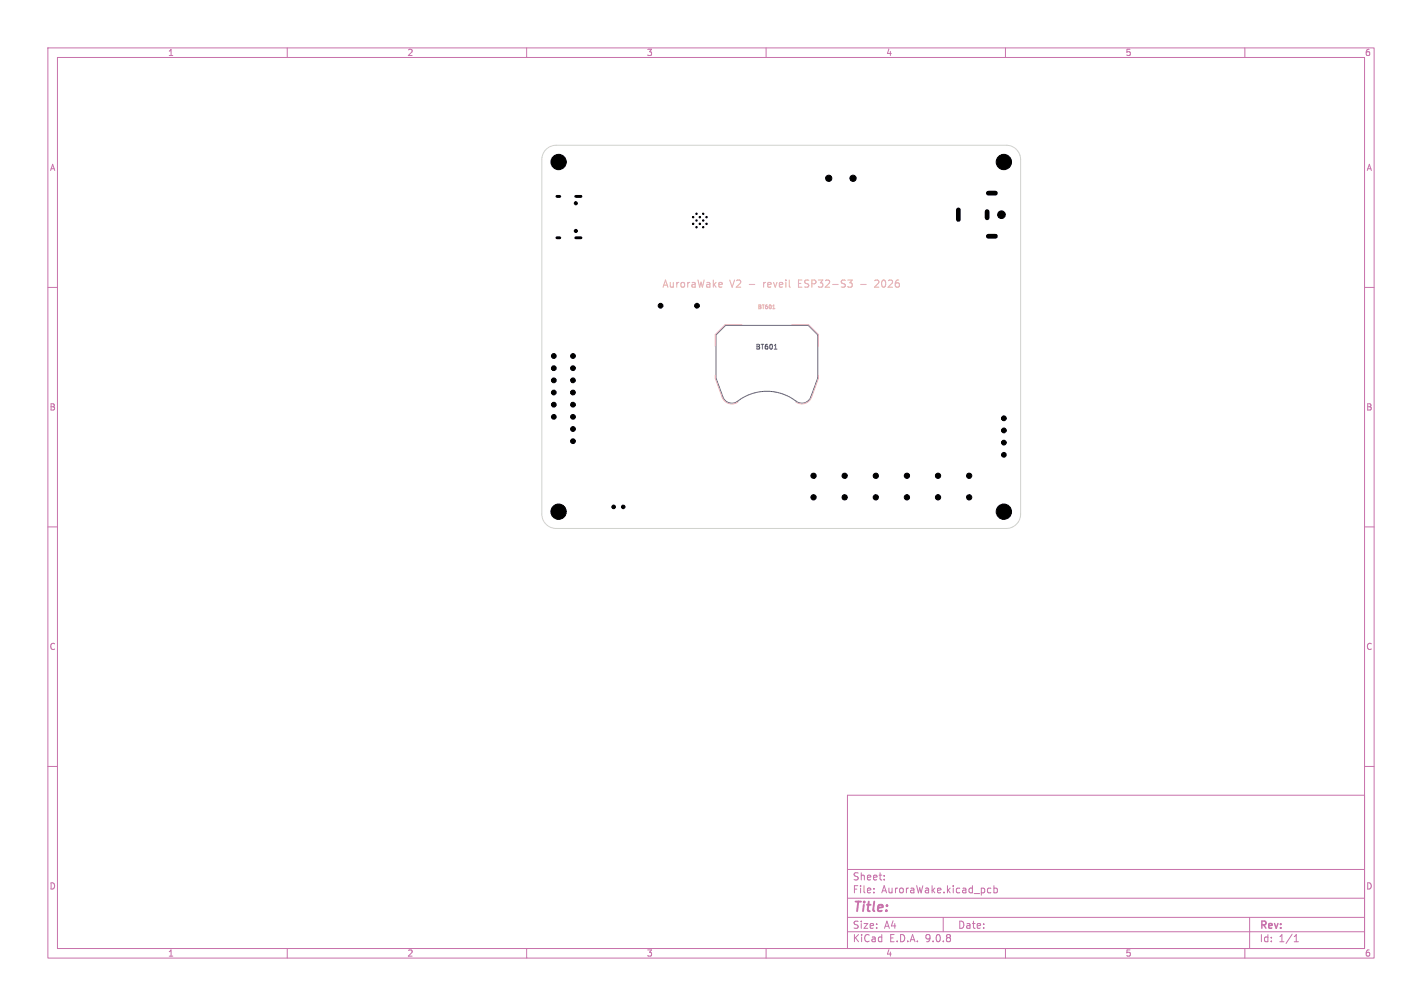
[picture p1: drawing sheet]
<svg xmlns="http://www.w3.org/2000/svg" width="297mm" height="210mm" viewBox="0 0 297 210" stroke-linecap="round" stroke-linejoin="round" font-family="sans-serif">
<defs><g id="words">
<text font-size="2.8" fill="#c872ab" x="178" y="190.9">Title:</text>
<g font-size="2.1" fill="#e8b2a7">
<text x="138.2" y="60.4">AuroraWake</text>
<text x="152.5" y="60.4">V2</text>
<text x="156.7" y="60.4">-</text>
<text x="160.1" y="60.4">reveil</text>
<text x="167.7" y="60.4">ESP32-S3</text>
<text x="184.5" y="60.4">2026</text>
</g>
<g font-size="2.1" fill="#c872ab">
<text x="178" y="184">Sheet:</text>
<text x="178" y="186.7">File:</text>
<text x="184.1" y="186.7">AuroraWake.kicad_pcb</text>
<text x="178" y="196.9">KiCad</text>
<text x="178" y="194.1">Size:</text>
<text x="184.7" y="194.1">A4</text>
<text x="185.7" y="196.9">E.D.A.</text>
<text x="193.3" y="196.9">9.0.8</text>
<text x="200" y="194.1">Date:</text>
<text x="263" y="194.3">Rev:</text>
<text x="263" y="196.9">Id:</text>
<text x="267.1" y="196.9">1/1</text>
</g>
<g font-size="1.8" fill="#c872ab">
<text x="35" y="11.9">1</text>
<text x="85" y="11.9">2</text>
<text x="135" y="11.9">3</text>
<text x="185" y="11.9">4</text>
<text x="235" y="11.9">5</text>
<text x="285" y="11.9">6</text>
<text x="10.3" y="35.9">A</text>
<text x="285.4" y="35.9">A</text>
<text x="10.3" y="85.9">B</text>
<text x="285.3" y="85.9">B</text>
<text x="10.3" y="135.9">C</text>
<text x="285.3" y="135.9">C</text>
<text x="10.3" y="185.9">D</text>
<text x="285.3" y="185.9">D</text>
<text x="35" y="199.9">1</text>
<text x="85" y="199.9">2</text>
<text x="135" y="199.9">3</text>
<text x="185" y="199.9">4</text>
<text x="235" y="199.9">5</text>
<text x="285" y="199.9">6</text>
</g>
<text font-size="1.4" fill="#585d84" x="157.7" y="73.1">BT601</text>
<text font-size="1.1" fill="#e8b2a7" x="158.2" y="64.7">BT601</text>
</g></defs>
<g fill="none" stroke="#c872ab" stroke-width=".21">
<path d="M10 10h277v190h-277zM12 12h273v186h-273zM60 10v2M110 10v2M160 10v2M210 10v2M260 10v2M10 60h2M285 60h2M10 110h2M285 110h2M10 160h2"/>
<path d="M177 166h108v32h-108zM285 160h2M60 198v2M110 198v2M160 198v2M177 194.5h108M177 191.5h108M177 187.5h108M177 181.5h108M182.5 186.3v.1M182.5 185.5v.1M184.7 183.6v.1"/>
<path d="M184.7 182.8v.1M197 191.5v3M206.3 186.3l.2 .1 .5-.1M207 185.5l-.5-.1-.2 .1M207.6 185.5l.4-.1 .3 .3-.1 .6h-.6M207.6 184.9v1.5M210 198v2M260 198v2M261 191.5v6.5M270.3 196.6h.9M270.3 195.5l.4-.4v1.5"/>
</g>
<path d="M151.5 67.9h17.3l2 2v9l-1.4 3.9a1.99 1.99 0 0 1-3.1 .9 10.2 10.2 0 0 0-12.7 .3 2 2 0 0 1-2.6-1.1l-1.5-4v-9zM161.7 72.9h.6" fill="none" stroke="#585d84" stroke-width=".21"/>
<path d="M150.3 59h.5v.3l-.7 .2M150.8 59.9l-.5 .1M159.5 59v1M159.6 59.1l-.1 .1M166.8 59.2h.5M167.5 58.5h-.7v1.5h.7M179.8 59.4h1.1M182.7 58.6l.6-.1 .3 .4-1 1.1h1" fill="none" stroke="#e8b2a7" stroke-width=".22"/>
<path d="M149.4 78.3v.7l1.4 3.9a2.16 2.16 0 0 0 3.4 1M155 67.8h-3.5l-2.1 2.1v2.4M161.4 64.5h.4M161.5 63.8l.1-.1v.8M165.4 67.8h3.5l2 2.1v2.4M170.9 78.3v.7l-1.4 3.9a2.15 2.15 0 0 1-3.3 1" fill="none" stroke="#e8b2a7" stroke-width=".21"/>
<path d="M114 31.2a3 3 0 0 1 2.2-.9h94a3 3 0 0 1 3 3v74a3 3 0 0 1-3 3h-94a3 3 0 0 1-3-3v-74a3 3 0 0 1 .8-2.1z" fill="none" stroke="#d0d2cd" stroke-width=".21"/>
<g fill="#000" stroke="#000" stroke-width=".21">
<circle cx="116.7" cy="33.8" r="1.6"/>
<circle cx="173.1" cy="37.2" r=".65"/>
<circle cx="178.2" cy="37.2" r=".65"/>
<circle cx="209.7" cy="33.8" r="1.6"/>
<circle cx="120.3" cy="48.2" r=".32"/>
<circle cx="120.3" cy="42.4" r=".32"/>
<circle cx="144.8" cy="46.7" r=".15"/>
<circle cx="144.8" cy="45.3" r=".15"/>
<circle cx="145.5" cy="47.4" r=".15"/>
<circle cx="145.5" cy="46" r=".15"/>
<circle cx="145.5" cy="44.6" r=".15"/>
<circle cx="146.2" cy="46.7" r=".15"/>
<circle cx="146.2" cy="45.3" r=".15"/>
<circle cx="146.9" cy="46" r=".15"/>
<circle cx="146.9" cy="47.4" r=".15"/>
<circle cx="146.9" cy="44.6" r=".15"/>
<circle cx="147.6" cy="46.7" r=".15"/>
<circle cx="147.6" cy="45.3" r=".15"/>
<circle cx="209.2" cy="44.8" r=".8"/>
<circle cx="115.7" cy="76.9" r=".5"/>
<circle cx="115.7" cy="79.4" r=".5"/>
<circle cx="115.7" cy="74.3" r=".5"/>
<circle cx="119.7" cy="74.3" r=".5"/>
<circle cx="119.7" cy="79.4" r=".5"/>
<circle cx="119.7" cy="76.9" r=".5"/>
<circle cx="138" cy="63.8" r=".5"/>
<circle cx="145.6" cy="63.8" r=".5"/>
<circle cx="115.7" cy="81.9" r=".5"/>
<circle cx="115.7" cy="87" r=".5"/>
<circle cx="115.7" cy="84.5" r=".5"/>
<circle cx="119.7" cy="84.5" r=".5"/>
<circle cx="119.7" cy="81.9" r=".5"/>
<circle cx="119.7" cy="87" r=".5"/>
<circle cx="119.7" cy="89.6" r=".5"/>
<circle cx="119.7" cy="92.1" r=".5"/>
<circle cx="169.9" cy="99.3" r=".55"/>
<circle cx="176.4" cy="99.3" r=".55"/>
<circle cx="182.9" cy="99.3" r=".55"/>
<circle cx="189.4" cy="99.3" r=".55"/>
<circle cx="195.9" cy="99.3" r=".55"/>
<circle cx="202.4" cy="99.3" r=".55"/>
<circle cx="209.7" cy="89.9" r=".5"/>
<circle cx="209.7" cy="94.9" r=".5"/>
<circle cx="209.7" cy="92.4" r=".5"/>
<circle cx="209.7" cy="87.3" r=".5"/>
<circle cx="116.7" cy="106.8" r="1.6"/>
<circle cx="128.2" cy="105.8" r=".38"/>
<circle cx="130.2" cy="105.8" r=".38"/>
<circle cx="169.9" cy="103.8" r=".55"/>
<circle cx="176.4" cy="103.8" r=".55"/>
<circle cx="182.9" cy="103.8" r=".55"/>
<circle cx="189.4" cy="103.8" r=".55"/>
<circle cx="195.9" cy="103.8" r=".55"/>
<circle cx="202.4" cy="103.8" r=".55"/>
<circle cx="209.7" cy="106.8" r="1.6"/>
</g>
<path d="M200.2 43.8v2M206.2 44.2v1.3M206.4 40.3h1.5M206.4 49.3h1.5" fill="none" stroke="#000" stroke-width="1"/>
<path d="M116.3 49.6h.6M116.3 41h.6M120.2 49.6h1.1M120.2 41h1.1" fill="none" stroke="#000" stroke-width=".6"/>
<use href="#words"/>
</svg>
